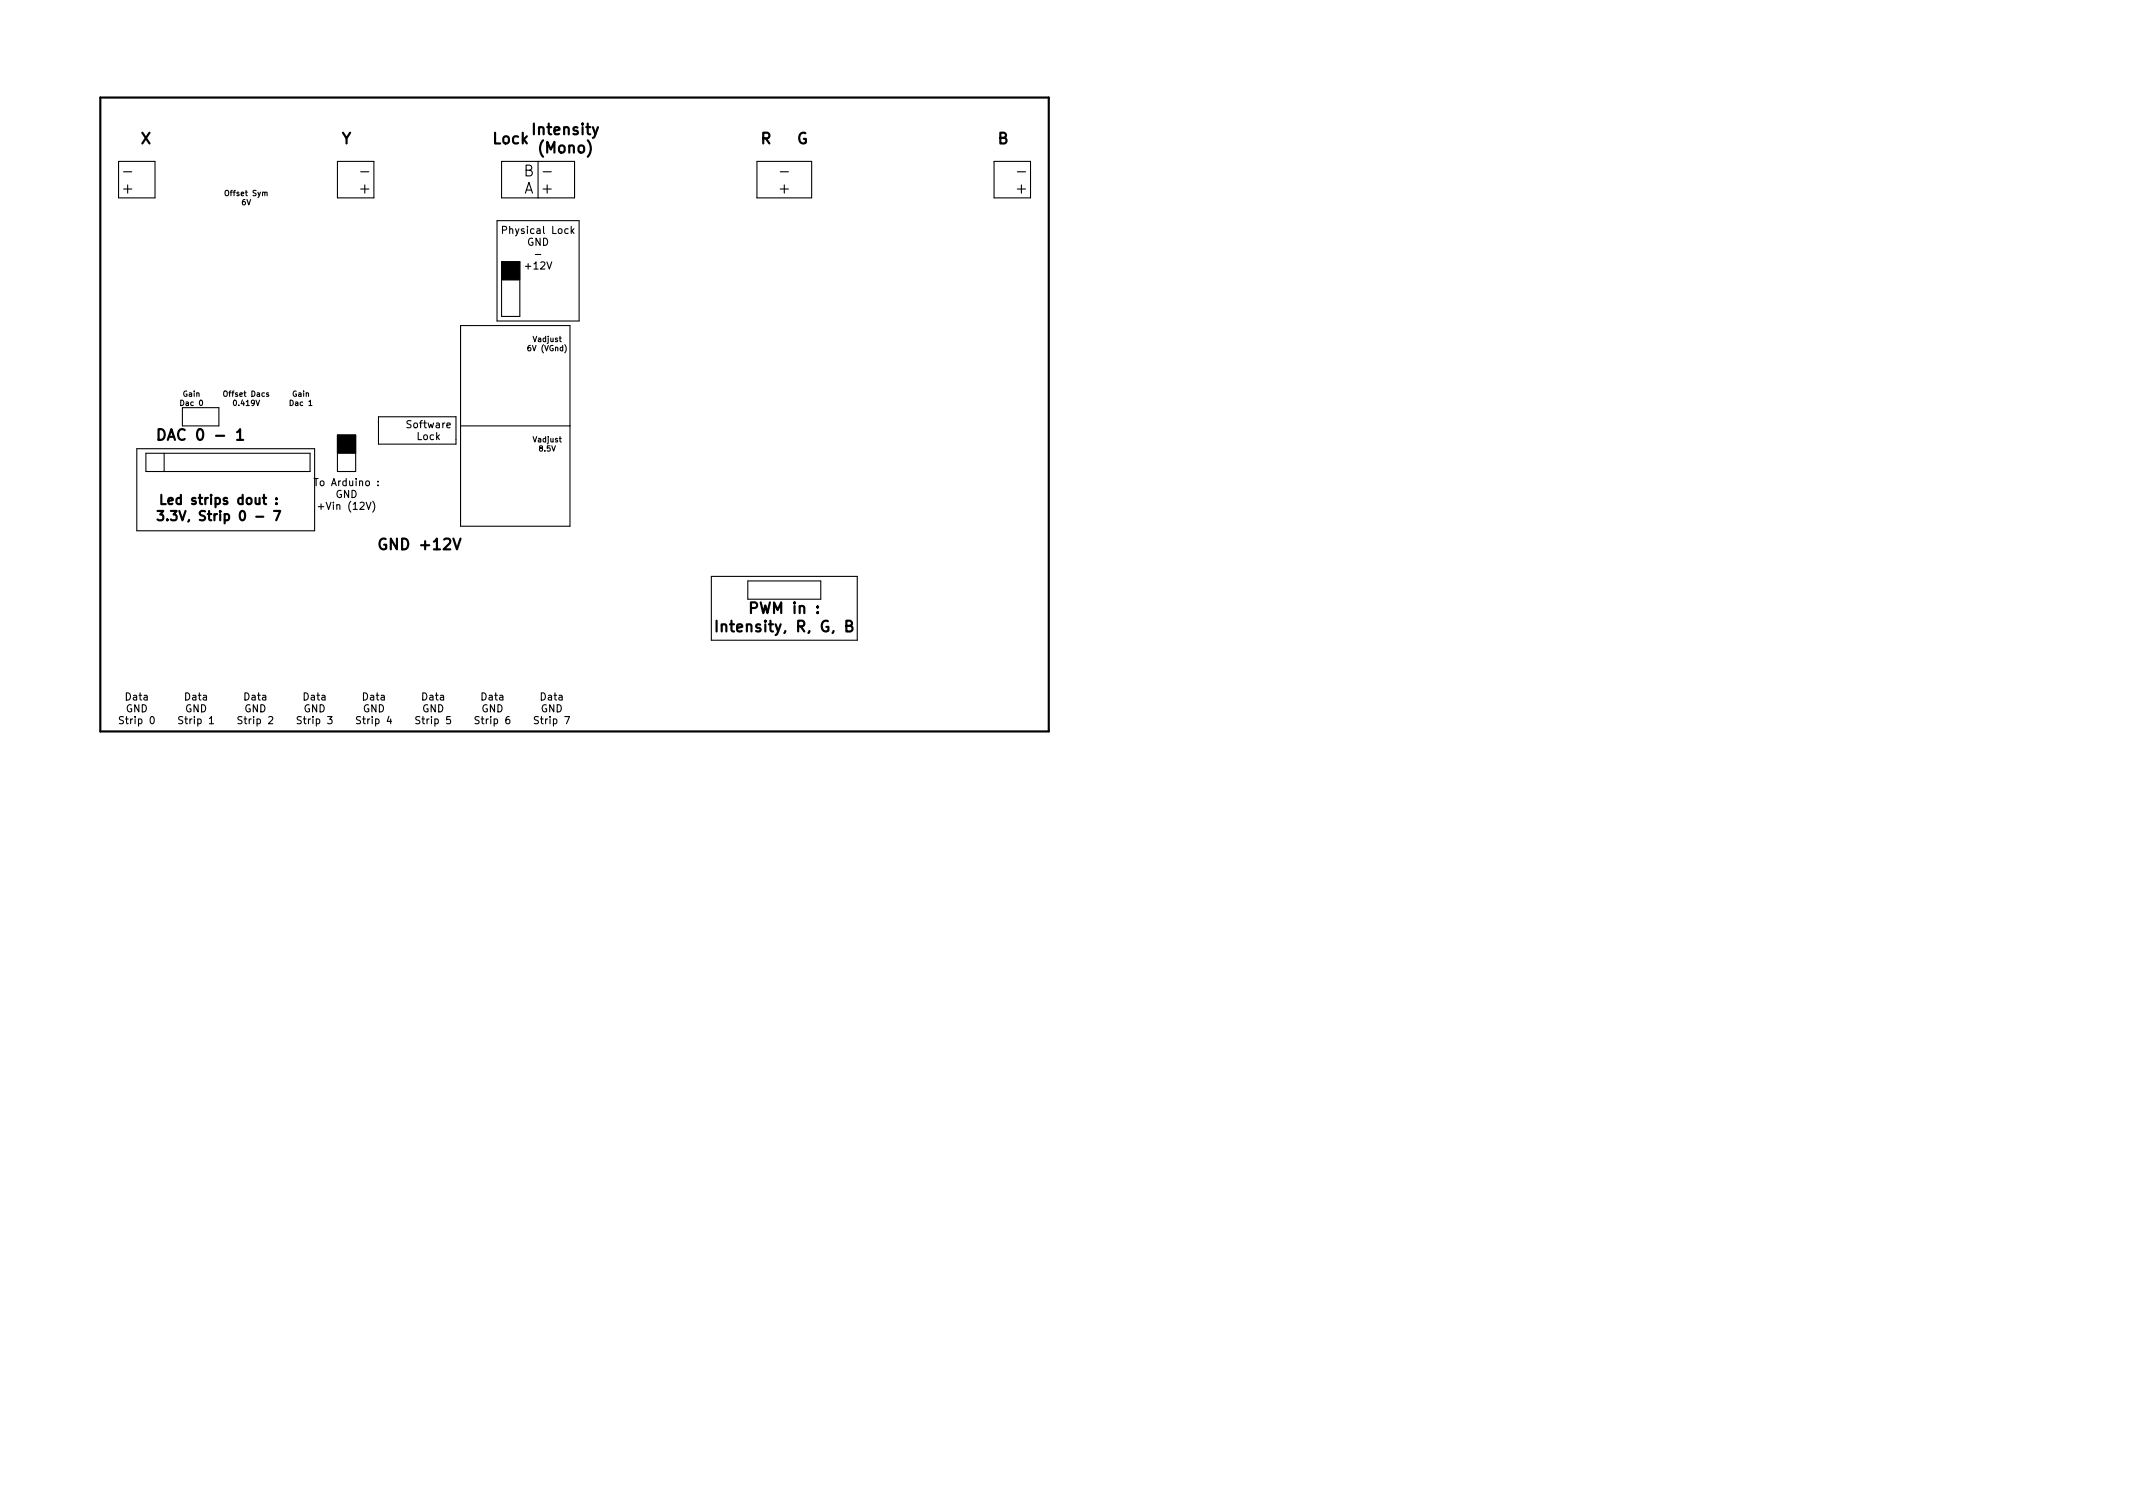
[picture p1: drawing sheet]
<svg xmlns="http://www.w3.org/2000/svg" width="297mm" height="210mm" viewBox="0 0 297 210" stroke-linecap="round" stroke-linejoin="round" font-family="sans-serif">
<defs><g id="words">
<g font-size="2.1">
<text x="19.6" y="20">X</text>
<text x="47.6" y="20">Y</text>
<text x="68.7" y="20">Lock</text>
<text x="74.4" y="18.8">Intensity</text>
<text x="75.3" y="21.3">(Mono)</text>
<text x="105.9" y="20">R</text>
<text x="110.9" y="20">G</text>
<text x="138.9" y="20">B</text>
<text x="17.2" y="27">+</text>
<text x="17.4" y="24.6">-</text>
<text x="50.2" y="27">+</text>
<text x="50.5" y="24.6">-</text>
<text x="72.9" y="24.6">B</text>
<text x="72.9" y="27">A</text>
<text x="75.6" y="27">+</text>
<text x="75.9" y="24.6">-</text>
<text x="108.6" y="27">+</text>
<text x="108.9" y="24.6">-</text>
<text x="141.6" y="27">+</text>
<text x="141.9" y="24.6">-</text>
<text x="23.3" y="61.3">DAC 0 - 1</text>
<text x="53.3" y="76.6">GND +12V</text>
<text x="100.9" y="88">Intensity, R, G, B</text>
<text x="104.8" y="85.4">PWM in :</text>
</g>
<g font-size="1.8">
<text x="23.4" y="70.3">Led strips dout :</text>
<text x="24" y="72.5">3.3V, Strip 0 - 7</text>
</g>
<g font-size="1.4">
<text x="70.3" y="32.6">Physical Lock</text>
<text x="73.4" y="34.2">GND</text>
<text x="74.7" y="35.9">-</text>
<text x="73.3" y="37.5">+12V</text>
<text x="56.7" y="59.6">Software</text>
<text x="58.1" y="61.3">Lock</text>
<text x="44.1" y="67.7">To Arduino :</text>
<text x="44.9" y="71">+Vin (12V)</text>
<text x="46.7" y="69.3">GND</text>
<text x="16.9" y="100.8">Strip 0</text>
<text x="17.5" y="99.2">GND</text>
<text x="17.5" y="97.5">Data</text>
<text x="25.1" y="100.8">Strip 1</text>
<text x="25.8" y="99.2">GND</text>
<text x="25.8" y="97.5">Data</text>
<text x="33.4" y="100.8">Strip 2</text>
<text x="34" y="99.2">GND</text>
<text x="34.1" y="97.5">Data</text>
<text x="41.6" y="100.8">Strip 3</text>
<text x="42.3" y="99.2">GND</text>
<text x="42.3" y="97.5">Data</text>
<text x="49.9" y="100.8">Strip 4</text>
<text x="50.5" y="99.2">GND</text>
<text x="50.6" y="97.5">Data</text>
<text x="58.2" y="100.8">Strip 5</text>
<text x="58.8" y="99.2">GND</text>
<text x="58.8" y="97.5">Data</text>
<text x="66.4" y="100.8">Strip 6</text>
<text x="67" y="99.2">GND</text>
<text x="67.1" y="97.5">Data</text>
<text x="74.7" y="100.8">Strip 7</text>
<text x="75.3" y="99.2">GND</text>
<text x="75.3" y="97.5">Data</text>
</g>
<g font-size="1">
<text x="31.5" y="27.3">Offset Sym</text>
<text x="33.7" y="28.6">6V</text>
<text x="74.3" y="47.6">Vadjust</text>
<text x="73.7" y="48.9">6V (VGnd)</text>
<text x="25.3" y="56.5">Dac 0</text>
<text x="25.5" y="55.2">Gain</text>
<text x="31.4" y="55.2">Offset Dacs</text>
<text x="32.6" y="56.5">0.419V</text>
<text x="40.5" y="56.5">Dac 1</text>
<text x="40.7" y="55.2">Gain</text>
<text x="74.3" y="61.6">Vadjust</text>
<text x="75.1" y="62.9">8.5V</text>
</g>
</g></defs>
<g fill="none" stroke="#000" stroke-width=".15">
<path d="M16.5 22.5h5.1v5.1h-5.1zM47 22.5h5.1v5.1h-5.1zM69.2 30.7h11.4v14h-11.4zM69.8 22.5h10.2v5.1h-10.2zM69.8 36.4h2.6v7.7h-2.6zM74.9 22.5v5.1M105.4 22.5h7.6v5.1h-7.6zM138.4 22.5h5.1v5.1h-5.1zM25.4 56.8h5.1v2.5h-5.1zM52.7 58h10.8v3.8h-10.8zM64.1 45.3h15.3v28h-15.3zM64.1 59.3h15.3"/>
<path d="M19 62.5h24.8v11.4h-24.8zM20.3 63.1h22.9v2.6h-22.9zM22.9 63.1v2.6M44.3 70.5h.8M47 60.6h2.5v5.1h-2.5zM51.9 69.8a1.15 1.15 0 0 1 0 1.5M99.1 80.3h20.3v8.8h-20.3zM104.1 80.9h10.2v2.5h-10.2zM29.2 100.8h.5"/>
</g>
<path d="M14 13.6h132v88.2h-132zM22.1 59.8a.79 .79 0 0 1 .8 .4 .79 .79 0 0 1-.2 1l-.6 .1zM21.9 71.1h.8l-.4 .5 .4 .2v.5l-.2 .1h-.4l-.2-.1M22.5 68.9v1.3h.6M23.3 72.3v.1M33 60.2l.4-.4v1.5M33 61.3h.9M38.2 71.1h.8l-.5 1.3M38.5 70.1v.1M38.5 69.4v.1M99.8 86.4v1.5M117.9 87.1h.6a.36 .36 0 0 0 .1-.4 .36 .36 0 0 0-.2-.3h-.5v1.5h.5a.4 .4 0 0 0 .3-.4 .4 .4 0 0 0-.3-.4" fill="none" stroke="#000" stroke-width=".3"/>
<path d="M69.8 36.4h2.6v2.6h-2.6zM47 60.6h2.5v2.5h-2.5z" fill="#000" stroke="#000" stroke-width=".14"/>
<use href="#words"/>
</svg>
